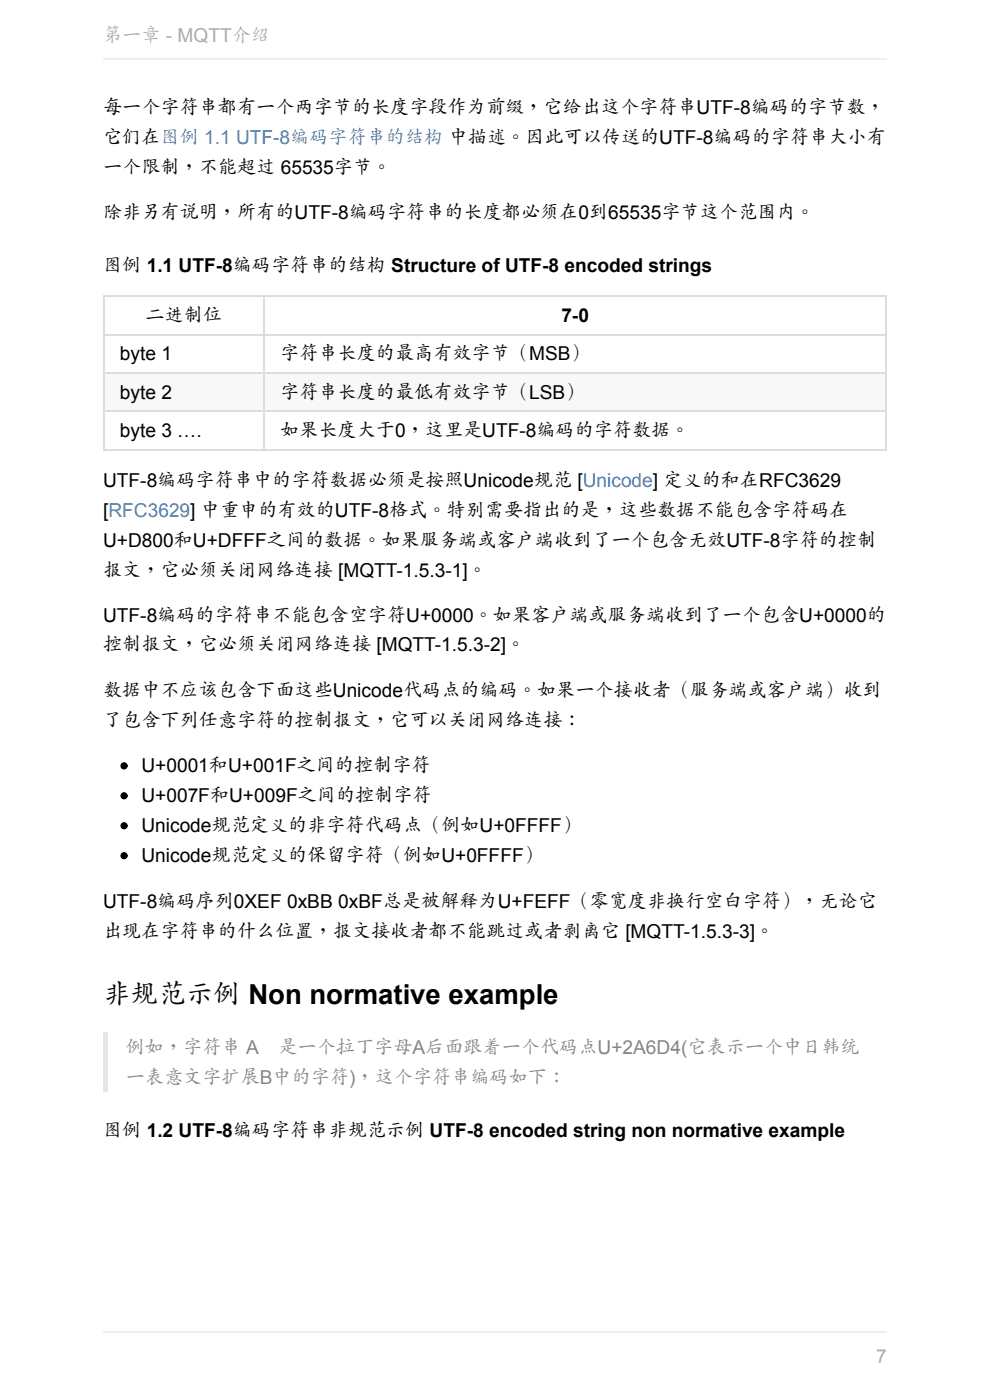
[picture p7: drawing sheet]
<svg xmlns="http://www.w3.org/2000/svg" width="210mm" height="297mm" viewBox="0 0 210 297" stroke-linecap="round" stroke-linejoin="round" font-family="sans-serif">
<defs><g id="words">
<text font-size="5.8" x="21.9" y="212.9">非规范示例 Non normative example</text>
<g font-size="4.1" fill="#aaa">
<text x="21.9" y="8.9">第一章 - MQTT介绍</text>
<text x="185.8" y="289.1">7</text>
</g>
<g font-size="4.1">
<text x="21.9" y="24.1">每一个字符串都有一个两字节的长度字段作为前缀，它给出这个字符串UTF-8编码的字节数，</text>
<text x="21.9" y="30.5">它们在图例 1.1 UTF-8编码字符串的结构 中描述。因此可以传送的UTF-8编码的字符串大小有</text>
<text x="21.9" y="36.8">一个限制，不能超过 65535字节。</text>
<text x="21.9" y="46.5">除非另有说明，所有的UTF-8编码字符串的长度都必须在0到65535字节这个范围内。</text>
<text x="21.9" y="57.7">图例 1.1 UTF-8编码字符串的结构 Structure of UTF-8 encoded strings</text>
<text x="30.9" y="68.3">二进制位</text>
<text x="119.1" y="68.3">7-0</text>
<text x="25.4" y="76.5">byte 1</text>
<text x="59.4" y="76.5">字符串长度的最高有效字节（MSB）</text>
<text x="25.4" y="84.6">byte 2</text>
<text x="59.4" y="84.6">字符串长度的最低有效字节（LSB）</text>
<text x="25.4" y="92.7">byte 3 ….</text>
<text x="59.4" y="92.7">如果长度大于0，这里是UTF-8编码的字符数据。</text>
<text x="21.9" y="103.4">UTF-8编码字符串中的字符数据必须是按照Unicode规范 [Unicode] 定义的和在RFC3629</text>
<text x="21.9" y="109.8">[RFC3629] 中重申的有效的UTF-8格式。特别需要指出的是，这些数据不能包含字符码在</text>
<text x="21.9" y="116.1">U+D800和U+DFFF之间的数据。如果服务端或客户端收到了一个包含无效UTF-8字符的控制</text>
<text x="21.9" y="122.5">报文，它必须关闭网络连接 [MQTT-1.5.3-1]。</text>
<text x="21.9" y="131.9">UTF-8编码的字符串不能包含空字符U+0000。如果客户端或服务端收到了一个包含U+0000的</text>
<text x="21.9" y="138.2">控制报文，它必须关闭网络连接 [MQTT-1.5.3-2]。</text>
<text x="21.9" y="147.9">数据中不应该包含下面这些Unicode代码点的编码。如果一个接收者（服务端或客户端）收到</text>
<text x="21.9" y="154.2">了包含下列任意字符的控制报文，它可以关闭网络连接：</text>
<text x="30" y="163.9">U+0001和U+001F之间的控制字符</text>
<text x="30" y="170.2">U+007F和U+009F之间的控制字符</text>
<text x="30" y="176.6">Unicode规范定义的非字符代码点（例如U+0FFFF）</text>
<text x="30" y="182.9">Unicode规范定义的保留字符（例如U+0FFFF）</text>
<text x="21.9" y="192.6">UTF-8编码序列0XEF 0xBB 0xBF总是被解释为U+FEFF（零宽度非换行空白字符），无论它</text>
<text x="21.9" y="198.9">出现在字符串的什么位置，报文接收者都不能跳过或者剥离它 [MQTT-1.5.3-3]。</text>
<text x="21.9" y="241.1">图例 1.2 UTF-8编码字符串非规范示例 UTF-8 encoded string non normative example</text>
</g>
<g font-size="4.1" fill="#858585">
<text x="26.7" y="223.6">例如，字符串 A</text>
<text x="59.1" y="223.6">是一个拉丁字母A后面跟着一个代码点U+2A6D4(它表示一个中日韩统</text>
<text x="26.7" y="229.9">一表意文字扩展B中的字符)，这个字符串编码如下：</text>
</g>
</g></defs>
<g fill="#f8f8f8">
<path d="M21.9 79h34v8.1h-34z"/>
<path d="M55.9 79h132v8.1h-132z"/>
</g>
<g fill="#fff">
<path d="M21.9 87.1h34v8.2h-34z"/>
<path d="M55.9 87.1h132v8.2h-132z"/>
</g>
<path d="M21.9 79.1h166.2M21.9 71h166.2M21.9 62.9h166.2M22 62.8v32.7M56 62.8v32.7M188 62.8v32.7M21.9 87.3h166.2M21.9 95.4h166.2" fill="none" stroke="#ddd" stroke-width=".25"/>
<path d="M21.9 219h1v12.7h-1z" fill="#e5e5e5"/>
<g fill="#000" stroke="#000" stroke-width=".25">
<circle cx="26.3" cy="162.5" r=".63"/>
<circle cx="26.3" cy="168.8" r=".63"/>
<circle cx="26.3" cy="175.2" r=".63"/>
<circle cx="26.3" cy="181.5" r=".63"/>
</g>
<path d="M21.9 12.6h166.2M21.9 282.6h166.2" fill="none" stroke="#eee" stroke-width=".25"/>
<use href="#words"/>
</svg>
